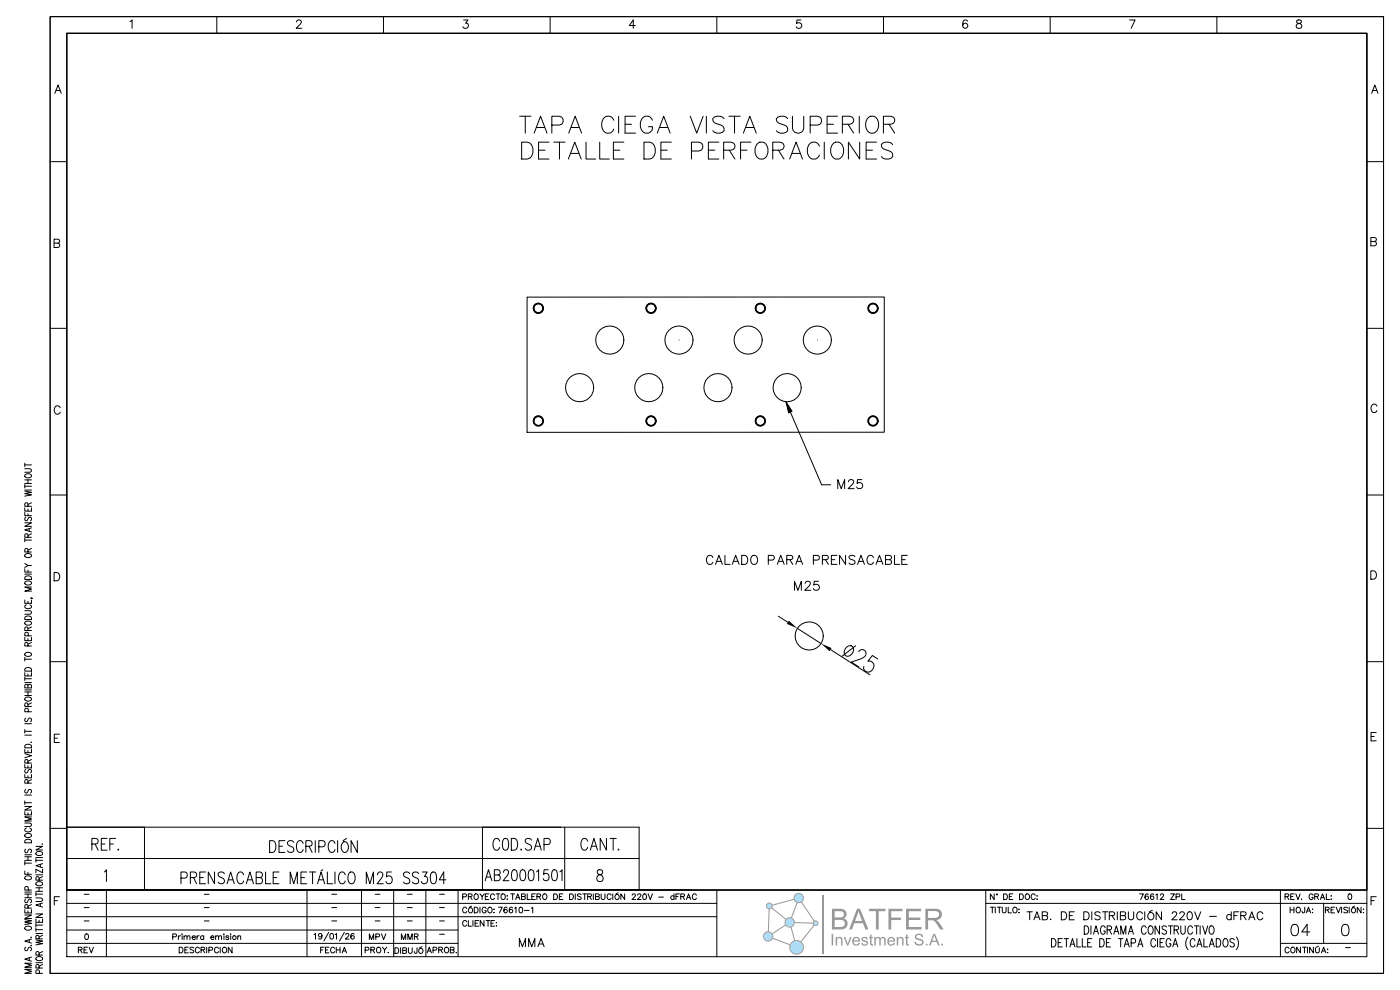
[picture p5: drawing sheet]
<svg xmlns="http://www.w3.org/2000/svg" width="420mm" height="297mm" viewBox="0 0 420 297" stroke-linecap="round" stroke-linejoin="round" font-family="sans-serif">
<!-- layer: _TEXTO -->
<g fill="none" stroke="#000" stroke-width=".3">
<path d="M155.9 34.9h3.3M157.5 34.9v5M160.2 39.9l1.9-5 2 5M160.9 38.2h2.4M165.5 37.5h2.2a1.33 1.33 0 0 0 1.2-1.3 1.33 1.33 0 0 0-1.2-1.3h-2.2v5M170.6 39.9l1.9-5 1.9 5M171.3 38.2h2.4M184.1 36.1a1.86 1.86 0 0 0-2.1-1.2 1.86 1.86 0 0 0-1.5 1.9 2.33 2.33 0 0 0 2.4 3.1l.5-.2 .7-1M185.5 34.9v5M187.5 37.3h1.9M190.6 34.9h-3.1v5h3.1M195.7 36.1a1.86 1.86 0 0 0-2.1-1.2 1.86 1.86 0 0 0-1.5 1.9 2.33 2.33 0 0 0 2.4 3.1 1.71 1.71 0 0 0 1.2-1.9h-1.2"/>
<path d="M197.1 39.9l2-5 1.9 5M197.9 38.2h2.4M207 34.9l2 5 1.9-5M211.9 34.9v5M217.2 35.6a2.23 2.23 0 0 0-3.4 0 1.29 1.29 0 0 0 1 1.4l1.4 .5a1.23 1.23 0 0 1 .9 1 1.23 1.23 0 0 1-.4 1.2 2.33 2.33 0 0 1-2.9-.5M218.6 34.9h3.4M220.3 34.9v5M223 39.9l1.9-5 1.9 5M223.7 38.2h2.4M236.2 35.6a2.23 2.23 0 0 0-3.3 0 1.29 1.29 0 0 0 .9 1.4l1.5 .5a1.23 1.23 0 0 1 .9 1 1.23 1.23 0 0 1-.4 1.2 2.33 2.33 0 0 1-2.9-.5M237.7 34.9v3.6a1.71 1.71 0 0 0 1.7 1.4 1.71 1.71 0 0 0 1.7-1.4v-3.6M243 37.5h2.2a1.33 1.33 0 0 0 1.2-1.3 1.33 1.33 0 0 0-1.2-1.3h-2.2v5"/>
<path d="M248.1 37.3h1.9M251.2 34.9h-3.1v5h3.1M252.7 37.3h2.1l.8-.3a1.17 1.17 0 0 0 0-1.9l-.8-.2h-2.1v5M254.3 37.3l1.7 2.6M257.7 34.9v5M260.1 35.6a1.87 1.87 0 0 1 2.2-.7 1.87 1.87 0 0 1 1.2 1.9 2.33 2.33 0 0 1-2.4 3.1 2.93 2.93 0 0 1-1-4.3zM265 37.3h2.1l.8-.3a1.17 1.17 0 0 0 0-1.9l-.8-.2h-2.1v5M266.7 37.3l1.6 2.6M156.5 42.6h1.6a2.71 2.71 0 0 1 1.8 2.6 2.71 2.71 0 0 1-1.8 2.5h-1.6zM161.5 45h2M164.7 42.6h-3.2v5.1h3.2M166.1 42.6h3.4"/>
<path d="M167.8 42.6v5.1M170.5 47.7l1.9-5.1 1.9 5.1M171.2 46h2.4M175.8 42.6v5.1h2.9M179.9 42.6v5.1h2.9M184 45h1.9M187.1 42.6h-3.1v5.1h3.1M193.2 42.6h1.6a2.71 2.71 0 0 1 1.8 2.6 2.71 2.71 0 0 1-1.8 2.5h-1.6zM198.2 45h2M201.4 42.6h-3.2v5.1h3.2M207.4 45.3h2.2a1.33 1.33 0 0 0 1.2-1.3 1.33 1.33 0 0 0-1.2-1.4h-2.2v5.1M212.5 45h1.9"/>
<path d="M215.6 42.6h-3.1v5.1h3.1M217 45h2.2l.7-.2a1.17 1.17 0 0 0 0-1.9l-.7-.3h-2.2v5.1M218.7 45l1.7 2.7M222.1 45h1.9M225.3 42.6h-3.2v5.1M227.4 42.9a1.93 1.93 0 0 1 2.9 1.7 2.33 2.33 0 0 1-2.4 3.1 2.95 2.95 0 0 1-.5-4.8zM231.8 45h2.1l.8-.2a1.17 1.17 0 0 0 0-1.9l-.8-.3h-2.1v5.1M233.5 45l1.7 2.7M236.8 47.7l2-5.1 1.9 5.1M237.6 46h2.4M245.8 43.8a1.86 1.86 0 0 0-2.2-1.2 1.86 1.86 0 0 0-1.4 2 2.33 2.33 0 0 0 2.4 3.1l.9-.7 .3-.5M247.2 42.6v5.1"/>
<path d="M250.1 42.9a1.93 1.93 0 0 1 2.9 1.7 2.33 2.33 0 0 1-2.4 3.1 2.95 2.95 0 0 1-.5-4.8zM257.8 42.6v5.1l-3.3-5.1v5.1M259.8 45h1.9M262.9 42.6h-3.1v5.1h3.1M267.7 43.4a2.23 2.23 0 0 0-3.3 0 1.29 1.29 0 0 0 .9 1.4l1.5 .5a1.23 1.23 0 0 1 .9 .9 1.23 1.23 0 0 1-.4 1.3 2.33 2.33 0 0 1-2.9-.5M251.3 146.6v-2.7l1 2.7 1-2.7v2.7M254.5 144.5l.5-.6 .9 .2a.84 .84 0 0 1-.2 1.2l-1.3 1.3h1.8M258.5 143.9h-1.3l-.1 1.1a.96 .96 0 0 1 1.4 0 .96 .96 0 0 1-.2 1.4 .96 .96 0 0 1-1.4-.4M213.8 167.2a.99 .99 0 0 0-1.1-.6 .99 .99 0 0 0-.8 1v.6a.99 .99 0 0 0 .8 1.1 .99 .99 0 0 0 1.1-.7M214.6 169.3l1-2.7 1.1 2.7M215 168.4h1.3M217.4 166.6v2.7h1.6"/>
<path d="M219.6 169.3l1.1-2.7 1 2.7M220 168.4h1.3M222.5 166.6h.9a1.44 1.44 0 0 1 .9 1.3 1.44 1.44 0 0 1-.9 1.4h-.9zM225.7 166.7a1.29 1.29 0 0 1 1.5 .6 1.29 1.29 0 0 1-.2 1.6 1 1 0 0 1-1.2 .3 1 1 0 0 1-.6-1l.1-1zM230.4 168h1.2a.71 .71 0 0 0 .7-.7 .71 .71 0 0 0-.7-.7h-1.2v2.7M233.1 169.3l1.1-2.7 1 2.7M233.5 168.4h1.3M236 167.9l1.5-.2 .3-.4-.2-.5-.5-.2h-1.1v2.7M236.9 167.9l.9 1.4M238.3 177v-2.7l1 2.7 1-2.7v2.7M238.7 169.3l1-2.7 1 2.7M239.1 168.4h1.2"/>
<path d="M241.5 175l.5-.7 .9 .3a.84 .84 0 0 1-.2 1.2l-1.3 1.2h1.8M244 168h1.1a.71 .71 0 0 0 .7-.7 .71 .71 0 0 0-.7-.7h-1.1v2.7M245.5 174.3h-1.3l-.1 1.2a.96 .96 0 0 1 1.4 0 .96 .96 0 0 1-.2 1.4 .96 .96 0 0 1-1.3-.4M246.7 167.9l1.5-.2 .3-.4-.2-.5-.5-.2h-1.1v2.7M247.6 167.9l.9 1.4M249.4 167.9h1M251 166.6h-1.6v2.7h1.6M253.6 166.6v2.7l-1.8-2.7v2.7M256.4 167a1.02 1.02 0 0 0-.9-.5 1.02 1.02 0 0 0-.9 .7l.3 .4 1.3 .5 .2 .8a1.19 1.19 0 0 1-1.8 0M257.2 169.3l1-2.7 1.1 2.7M257.6 168.4h1.3M262 167.2a.99 .99 0 0 0-1.2-.6 .99 .99 0 0 0-.8 1v.6a.99 .99 0 0 0 .8 1.1 .99 .99 0 0 0 1.2-.7"/>
<path d="M262.7 169.3l1.1-2.7 1 2.7M263.1 168.4h1.3M265.6 167.9h1.1a.71 .71 0 0 1 .7 .7 .71 .71 0 0 1-.7 .7h-1.1v-2.7h1.1l.6 .2 .1 .5-.7 .6M268.3 166.6v2.7h1.5M270.5 167.9h1M272.1 166.6h-1.6v2.7h1.6"/>
</g>
<!-- layer: 0 -->
<g fill="none" stroke="#000" stroke-width=".3">
<path d="M158.1 89.1h107.1v40.5l-107.1 .1zM235.7 120.5l1.9 2.9-1.1 .4zM237.1 123.6l9.3 21.8h2.7M253.7 194.4a1.38 1.38 0 0 1 2.1-.4 1.95 1.95 0 0 1-1.9 2.8 1.47 1.47 0 0 1-.2-2.4zM256.6 193.7l-4 3.1M257.6 195.4a1.24 1.24 0 0 1 1.3-.6l.6 .5a1.58 1.58 0 0 1-1.2 2.3l-3 1 2.3 1.4M263.3 197.6l-1.7-1-1.3 1.7a1.48 1.48 0 0 1 1.7 .8 1.48 1.48 0 0 1-.4 1.8 1.38 1.38 0 0 1-1.7 .6 1.38 1.38 0 0 1-.8-1.6"/>
<circle cx="161.5" cy="92.4" r="1.35"/>
<circle cx="161.5" cy="92.5" r="1.52"/>
<circle cx="161.5" cy="92.4" r="1.52"/>
<circle cx="195.3" cy="92.4" r="1.35"/>
<circle cx="195.3" cy="92.5" r="1.52"/>
<circle cx="195.3" cy="92.4" r="1.52"/>
<circle cx="228" cy="92.5" r="1.35"/>
<circle cx="228" cy="92.5" r="1.52"/>
<circle cx="261.8" cy="92.5" r="1.35"/>
<circle cx="261.8" cy="92.5" r="1.52"/>
<circle cx="161.5" cy="126.3" r="1.35"/>
<circle cx="161.5" cy="126.3" r="1.52"/>
<circle cx="161.5" cy="126.2" r="1.52"/>
<circle cx="195.3" cy="126.3" r="1.35"/>
<circle cx="195.3" cy="126.3" r="1.52"/>
<circle cx="195.3" cy="126.2" r="1.52"/>
<circle cx="228" cy="126.3" r="1.35"/>
<circle cx="228" cy="126.3" r="1.52"/>
<circle cx="261.8" cy="126.3" r="1.35"/>
<circle cx="261.8" cy="126.3" r="1.52"/>
<circle cx="242.7" cy="190.7" r="4.2"/>
</g>
<path d="M235.7 120.5l1.9 2.9-1.1 .4z" fill="#000"/>
<path d="M233.5 184.8l2.8 1.8M239.1 188.5l7.2 4.5M249.1 194.8l11.8 7.6" fill="none" stroke="#050505" stroke-width=".3"/>
<g fill="#050505">
<path d="M236.6 186.2l2.5 2.3-3.1-1.4z"/>
<path d="M246.3 193l3.1 1.4-.6 .9z"/>
</g>
<g fill="none" stroke="#000" stroke-width=".3">
<path d="M15 5h400v286.9h-400zM20 10h390v276.9h-390zM39 6.5l.6-.5v2.5M65 5v5M88.9 6.6l.5-.6 .9 .2a.78 .78 0 0 1-.3 1.1l-1.2 1.2h1.7M115 5v5M139.1 6h1.3l-.7 .9a.83 .83 0 0 1 .6 1.4 .83 .83 0 0 1-1.5-.3M165 5v5M190.5 7.7h-1.7l1.1-1.7v2.5M215 5v5M240.2 6h-1.2l-.1 1.1a.88 .88 0 0 1 1.4-.1 .88 .88 0 0 1-.2 1.4 .88 .88 0 0 1-1.3-.4M265 5v5"/>
<path d="M290.2 6.3a.74 .74 0 0 0-1.1-.2 1.43 1.43 0 0 0 .5 2.4 .78 .78 0 0 0 .7-.8 .78 .78 0 0 0-.8-.8 .78 .78 0 0 0-.8 .8M315 5v5M338.8 6h1.7l-1.2 2.5M365 5v5M389 6.1a.51 .51 0 0 0 .3 .8 .9 .9 0 0 1 1 .4 .9 .9 0 0 1-.1 1.1l-.8 .1a.72 .72 0 0 1-.7-.8 .72 .72 0 0 1 .8-.6l.5-.2a.51 .51 0 0 0 .2-.8zM16.5 28l.9-2.5 1 2.5M16.8 27.2h1.2M411.4 28l.9-2.5 1 2.5M411.8 27.2h1.1M15 48.5h5M410 48.5h5M16.2 72.9h1.1a.66 .66 0 0 1 .6 .7 .66 .66 0 0 1-.6 .6h-1.1v-2.5h1.1l.5 .3v.7l-.5 .2"/>
<path d="M411.2 72.4h1a.66 .66 0 0 1 .6 .7 .66 .66 0 0 1-.6 .6h-1v-2.5h1l.5 .3 .1 .4-.6 .5M15 98.5h5M410 98.5h5M203.7 102h.1M245.2 102h.1M18.1 122.3a.92 .92 0 0 0-1.1-.6 .92 .92 0 0 0-.7 1v.6a.92 .92 0 0 0 .7 .9 .92 .92 0 0 0 1.1-.6M413 121.8a.92 .92 0 0 0-1-.6 .92 .92 0 0 0-.8 1v.6a.92 .92 0 0 0 .8 .9 .92 .92 0 0 0 1-.6M15 148.5h5M410 148.5h5M16.2 171.7h.9a1.33 1.33 0 0 1 .8 1.3 1.33 1.33 0 0 1-.8 1.2h-.9zM411.2 171.2h.8a1.33 1.33 0 0 1 .9 1.3 1.33 1.33 0 0 1-.9 1.2h-.8zM15 198.5h5"/>
<path d="M410 198.5h5M412.8 219.7h-1.6v2.5h1.6M16.3 221.4h.9M17.8 220.2h-1.5v2.5h1.5M411.2 220.9h1M15 248.5h5M410 248.5h5M16.3 270.1h.9M17.8 268.9h-1.5v2.5M20 266.9h187.5M20 278.9h117.4M20 274.9h195"/>
<path d="M20 270.9h195M20 266.9h390M31.9 266.9v20M92.1 266.9v20M108.4 266.9v20M118.1 266.9v20M127.7 266.9v20M137.4 266.9v20M215 266.9v20M295.7 270.9h114.3M295.7 266.9v20M384 266.9v20"/>
<path d="M397 270.9v12M411.2 270.1h1M412.8 268.9h-1.6v2.5M20 282.9h117.4M384 282.9h26"/>
<circle cx="173.8" cy="116.3" r="4.2"/>
<circle cx="182.9" cy="102" r="4.2"/>
<circle cx="194.6" cy="116.3" r="4.2"/>
<circle cx="203.6" cy="102" r="4.2"/>
<circle cx="215.3" cy="116.3" r="4.2"/>
<circle cx="224.4" cy="102" r="4.2"/>
<circle cx="236.1" cy="116.3" r="4.2"/>
<circle cx="245.1" cy="102" r="4.2"/>
</g>
<!-- layer: _TEXTO -->
<g fill="none" stroke="#000" stroke-width=".3">
<path d="M20 248.1h171.7v18.8h-171.7M20 257.5h171.7M27.6 253.1h1.2a.86 .86 0 0 0 .7-.8 .86 .86 0 0 0-.7-.8h-1.2v3.5M28.5 253.1l.9 1.9M30.4 253.1h1.1M32.1 251.5h-1.7v3.5h1.7M32.9 253.1h1.1M34.7 251.5h-1.8v3.5M35.5 254.7v.3l.1-.2M43.3 248.1v18.8M80.9 252.1h.9a2.07 2.07 0 0 1 0 3.6h-.9zM83.7 253.8h1.1"/>
<path d="M85.4 252.1h-1.7v3.6h1.7M88.1 252.6a.94 .94 0 0 0-1.2-.5 .94 .94 0 0 0-.5 1.2l1.2 .7a.88 .88 0 0 1 .5 .9 .88 .88 0 0 1-.7 .8l-.9-.2-.3-.3M90.9 253a.94 .94 0 0 0-.9-.9 .94 .94 0 0 0-.9 .9 2.22 2.22 0 0 0 .6 2.7 1 1 0 0 0 1.2-.9M91.7 253.8h1.2a.86 .86 0 0 0 .7-.8 .86 .86 0 0 0-.7-.9h-1.2v3.6M92.7 253.8l.9 1.9M94.6 252.1v3.6M95.6 254h1.2a.96 .96 0 0 0 .7-.9 .96 .96 0 0 0-.7-1h-1.2v3.6M100.5 253a.94 .94 0 0 0-1-.9 .94 .94 0 0 0-.9 .9 2.22 2.22 0 0 0 .7 2.7 1 1 0 0 0 1.2-.9M101.3 252.1v3.6M102.9 252.6l.8-.1a1.92 1.92 0 0 1 0 3.2h-.6a1.96 1.96 0 0 1-.2-3.1zM104 251.5l-1.1 .6M107.2 252.1v3.6l-1.9-3.6v3.6"/>
<path d="M144.7 248.1v18.8M149.9 252.3a.94 .94 0 0 0-1-.9 .94 .94 0 0 0-.9 .9 2.22 2.22 0 0 0 .7 2.7 1 1 0 0 0 1.2-.8M151.1 251.6l.7-.1a1.71 1.71 0 0 1 .8 2l-.4 1.3-.7 .2a1.71 1.71 0 0 1-.8-2zM153.4 251.5h.9a2.07 2.07 0 0 1 0 3.5h-.9zM156.3 254.7v.3l.2-.2M159.4 252a.94 .94 0 0 0-1.2-.5 .94 .94 0 0 0-.5 1.1l1.2 .7a.88 .88 0 0 1 .5 .9 .88 .88 0 0 1-.7 .8l-.9-.2-.3-.3M160.2 255l1.1-3.5 1.1 3.5M160.6 253.8h1.4M163.2 253.3h1.2a.96 .96 0 0 0 .7-.9 .96 .96 0 0 0-.7-.9h-1.2v3.5M169.4 248.1v18.8M176.3 252.3a.94 .94 0 0 0-1-.9 .94 .94 0 0 0-.9 .9 2.22 2.22 0 0 0 .6 2.7 1 1 0 0 0 1.3-.8M177.1 255l1-3.5 1.1 3.5"/>
<path d="M177.5 253.8h1.3M181.9 251.5v3.5l-1.9-3.5v3.5M183 251.5h1.8M183.9 251.5v3.5M185.5 254.7v.3l.2-.2M31.3 261.5l.6-.6v3.5M54.3 263.4h1.2a.96 .96 0 0 0 .7-.9 .96 .96 0 0 0-.7-1h-1.2v3.6M57.1 263.2h1.2a.86 .86 0 0 0 .7-.8 .86 .86 0 0 0-.7-.9h-1.2v3.6M58 263.2l1 1.9M59.9 263.2h1.1M61.7 261.5h-1.8v3.6h1.8M64.3 261.5v3.6l-1.8-3.6v3.6"/>
<path d="M67.3 262a.94 .94 0 0 0-1.2-.5 .94 .94 0 0 0-.5 1.2l1.2 .7a.88 .88 0 0 1 .5 .9 .88 .88 0 0 1-.7 .8l-.9-.2-.3-.3M68.1 265.1l1.1-3.6 1.1 3.6M68.5 263.9h1.4M73.1 262.4a.94 .94 0 0 0-1-.9 .94 .94 0 0 0-.9 .9 2.22 2.22 0 0 0 .7 2.7 1 1 0 0 0 1.2-.9M73.9 265.1l1.1-3.6 1 3.6M74.3 263.9h1.3M76.8 263.2h1.2a.96 .96 0 0 1 .7 .9 .96 .96 0 0 1-.7 1h-1.2v-3.6h1.2a.86 .86 0 0 1 .7 .9 .86 .86 0 0 1-.7 .8M79.7 261.5v3.6h1.6M81.9 263.2h1.1M83.7 261.5h-1.8v3.6h1.8M87 265.1v-3.6l1.1 3.6 1.1-3.6v3.6M90.3 263.2h1"/>
<path d="M92 261.5h-1.7v3.6h1.7M92.8 261.5h1.9M93.8 261.5v3.6M95.2 265.1l1.1-3.6 1.1 3.6M95.6 263.9h1.4M96.8 260.9l-.5 .3M98.2 261.5v3.6h1.6M100.5 261.5v3.6M103.6 262.4a.94 .94 0 0 0-1-.9 .94 .94 0 0 0-.9 .9 2.22 2.22 0 0 0 .6 2.7 1 1 0 0 0 1.3-.9M104.9 261.7l.3-.2a1.55 1.55 0 0 1 1.3 2.2l-.1 .5a.94 .94 0 0 1-1 .9 .94 .94 0 0 1-.9-.9 2.53 2.53 0 0 1 .4-2.5zM109.9 265.1v-3.6l1 3.6 1.1-3.6v3.6M113.2 262.4l.2-.5 .4-.4h.5l.4 .4a1.28 1.28 0 0 1-.3 1.5l-1.3 1.7h1.9"/>
<path d="M117.4 261.5h-1.4l-.1 1.5a1.08 1.08 0 0 1 1.5 .2 1.08 1.08 0 0 1 0 1.4 1.08 1.08 0 0 1-1.5 .1l-.1-.3M122.9 262a.94 .94 0 0 0-1.2-.5 .94 .94 0 0 0-.6 1.2l1.2 .7a.88 .88 0 0 1 .6 .9 .88 .88 0 0 1-.7 .8l-.9-.2-.3-.3M125.6 262a.94 .94 0 0 0-1.2-.5 .94 .94 0 0 0-.6 1.2l1.2 .7a.88 .88 0 0 1 .6 .9 .88 .88 0 0 1-.7 .8h-.5l-.7-.5M126.6 261.5h1.5l-.8 1.4a1.04 1.04 0 0 1 .9 1.6 1.04 1.04 0 0 1-1.8-.1M129.5 261.7l.6-.2a1.71 1.71 0 0 1 .8 2.1l-.4 1.3-.6 .2a1.71 1.71 0 0 1-.8-2.1zM133.8 263.9h-2.1l1.4-2.4v3.6M145.5 264.2l1-3.3 1 3.3M145.9 263.1h1.2M148.3 262.4h1.1a.89 .89 0 0 1 .7 .9 .89 .89 0 0 1-.7 .9h-1.1v-3.3h1.1a.8 .8 0 0 1 .6 .7 .8 .8 0 0 1-.6 .8M151 261.6l.5-.7h.5l.4 .3a1.19 1.19 0 0 1-.2 1.4l-1.3 1.6h1.8M153.8 261l.6-.1a1.93 1.93 0 0 1 .6 2.6l-.2 .5-.6 .2a1.93 1.93 0 0 1-.7-2.7zM156.3 261l.6-.1a1.93 1.93 0 0 1 .6 2.6l-.2 .5-.6 .2a1.93 1.93 0 0 1-.7-2.7z"/>
<path d="M158.8 261l.6-.1a1.93 1.93 0 0 1 .6 2.6l-.2 .5-.6 .2a1.93 1.93 0 0 1-.7-2.7zM160.9 261.5l.7-.6v3.3M164.4 260.9h-1.2l-.1 1.4a1.01 1.01 0 0 1 1.3 .1 1.01 1.01 0 0 1 0 1.3 1.01 1.01 0 0 1-1.3 .1l-.2-.3M165.8 261l.6-.1a1.93 1.93 0 0 1 .7 2.6l-.3 .5-.6 .2a1.93 1.93 0 0 1-.6-2.7zM167.9 261.5l.7-.6v3.3M179.3 261a.79 .79 0 0 0 .2 1.2 1.11 1.11 0 0 1 1.4 1 1.11 1.11 0 0 1-1.2 1.2 1.15 1.15 0 0 1-.6-1.4 1.15 1.15 0 0 1 1.3-.8 .71 .71 0 0 0 .4-.7 .71 .71 0 0 0-.6-.6z"/>
</g>
<!-- layer: 05 -->
<path d="M20 10h390v256.9h-390z" fill="none" stroke="#050505" stroke-width=".3"/>
<!-- layer: 0 -->
<path d="M20 10h390v256.9h-390z" fill="none" stroke="#050505" stroke-width=".3"/>
<!-- layer: Texto Rotulo -->
<g fill="none" stroke="#000" stroke-width=".3">
<path d="M7.4 138.9v1.1M7.4 139.4h2M7.4 156.8h2l-2 1.1h2M7.4 153.7v1h2M7.4 152.3v1h2v-1M7.4 147.3l2 .4-2 .3 2 .4-2 .4M7.4 140.6h1.5l.5 .4-.3 .6h-1.7M7.4 145.3v1.1M7.4 147h2M7.4 145.8h2M7.4 145h2M7.4 143.9h2"/>
<path d="M7.5 142.4a1.13 1.13 0 0 1 1.9 .5 1.11 1.11 0 0 1-1.1 .5 1.11 1.11 0 0 1-.9-.8zM7.7 155.1l-.3 .4 .3 .7 .5-.2 .7-.9h.2l.3 .4-.3 .7M8.4 151.9l-.1-1-.3-.1-.5 .1-.1 1h2M8.4 143.9v1.1M8.4 152.7v.6M8.4 154.1v.6M8.8 158.6v.7M9.4 158.3l-2 .6 2 .6M9.4 150.8l-1 .5M7.4 180v1h2v-1M7.4 170.6v1h2M7.4 169l1 .6-1 .6"/>
<path d="M7.4 161.5v1M7.4 172.2h2M7.4 162h2M7.5 174.6a1.13 1.13 0 0 1 1.9 .4 1.11 1.11 0 0 1-1.1 .5 1.11 1.11 0 0 1-.9-.8zM7.5 173a1.1 1.1 0 0 1 1.2-.2 1.1 1.1 0 0 1 .7 1h-2zM7.5 166.3a1.13 1.13 0 0 1 1.9 .5 1.11 1.11 0 0 1-1.1 .5 1.11 1.11 0 0 1-.9-.8zM8.4 165.6l-.1-.9-.3-.2-.5 .2-.1 .9h2M8.4 161.1l-.1-.9-.3-.1-.5 .1-.1 .9h2M8.4 171v.6M8.4 169.6h1M9.3 179.4l.5 .1M9.4 176.1h-2l2 .6-2 .6h2"/>
<path d="M9.4 164.5l-1 .5M9.4 160.1l-1 .5M7.4 191.2v1h2v-1M7.4 183.2h1.5l.5 .4-.3 .6h-1.7M7.4 197.2v1M7.4 197.7h2M7.5 196a1.13 1.13 0 0 1 1.9 .4 1.11 1.11 0 0 1-1.1 .5 1.11 1.11 0 0 1-.9-.8zM7.5 186.6a1.13 1.13 0 0 1 1.9 .4 1.11 1.11 0 0 1-1.1 .5 1.11 1.11 0 0 1-.9-.8zM7.5 185.1a1.1 1.1 0 0 1 1.2-.3 1.1 1.1 0 0 1 .7 1h-2zM7.9 181.4a.59 .59 0 0 0-.5 .7 .59 .59 0 0 0 .8 .5h.5a.59 .59 0 0 0 .7-.5 .59 .59 0 0 0-.4-.7M8.4 193.8l-.1-1-.3-.1-.5 .1-.1 1h2M8.4 189.1l-.1-.9-.3-.2-.5 .2-.1 .9h2"/>
<path d="M8.4 180.3v.7M8.4 191.5v.7M8.5 190.7l-.1-.9-.3-.2-.6 .2-.1 .9h2M9.4 192.7l-1 .5M9.4 188l-1 .6M7.4 201.8v.9h2v-.9M7.4 203v1.1M7.4 218.8v1.1M7.4 219.3h2M7.4 217.1h2M7.4 208.6h2M7.4 207.5h2"/>
<path d="M7.4 206.9h2M7.4 204.7h2M7.4 203.6h2M7.5 209.4a1.13 1.13 0 0 1 1.9 .4 1.11 1.11 0 0 1-1.1 .5 1.11 1.11 0 0 1-.9-.8zM7.5 200.5a1.1 1.1 0 0 1 1.2-.2 1.1 1.1 0 0 1 .7 1h-2zM7.7 215.4l-.3 .4 .3 .7 .5-.2 .7-.9h.2l.3 .4-.3 .7M8.4 211.9l-.1-.9-.3-.2-.5 .2-.1 .9h2M8.4 205.6l-.2-.3h-.6l-.2 1h2v-.7l-.3-.3-.6 .1-.1 .9M8.4 202.1v.6M8.4 207.5v1.1M8.5 213.5l-.1-.9-.3-.2-.6 .2-.1 .9h2M9.4 210.8l-1 .5"/>
<path d="M7.4 232.3v1h2v-1M7.4 229.3v1h2v-1M7.4 226.1l2 .6-2 .6M7.4 224.8v.9h2v-.9M7.4 238.5h2M7.4 220.5h2M7.5 223.5a1.1 1.1 0 0 1 1.2-.2 1.1 1.1 0 0 1 .7 1h-2zM7.7 236.8l-.3 .4 .3 .7 .5-.2 .7-.9h.2l.3 .4-.3 .7M7.7 230.8l-.3 .4 .3 .6 .5-.1 .7-.9h.2l.3 .4-.3 .6M8.4 234.9l-.1-.9-.3-.2-.5 .2-.1 .9h2M8.4 228.9l-.1-.9-.3-.2-.5 .2-.1 .9h2M8.4 225.1v.6"/>
<path d="M8.4 229.7v.6M8.4 232.7v.6M9.3 222.5l-.1 .1M9.4 233.8l-1 .6M9.4 227.8l-1 .5M7.4 246.8h1.5l.5 .5-.3 .5-1.7 .1M7.4 243.4v1h2v-1M7.4 241.9h2l-2 1.1h2M7.4 258.9h2M7.4 240.2v1.1M7.4 258.4v1M7.4 258h2"/>
<path d="M7.4 257h2M7.4 256.4h2M7.4 240.8h2M7.5 252a1.1 1.1 0 0 1 1.2-.2 1.1 1.1 0 0 1 .7 1h-2zM7.5 250.3a1.13 1.13 0 0 1 1.9 .4 1.11 1.11 0 0 1-1.1 .5 1.11 1.11 0 0 1-.9-.8zM7.7 254.7l-.3 .4 .3 .7 .5-.2 .7-.9h.2l.3 .4-.3 .7M7.9 248.4a.59 .59 0 0 0-.5 .7 .59 .59 0 0 0 .8 .4h.5a.59 .59 0 0 0 .7-.4 .59 .59 0 0 0-.4-.7M8.4 243.8v.6M8.4 257v1M9.4 245h-2l2 .6-2 .6h2M10.8 253.9h2l-2 1h2M10.8 258h2"/>
<path d="M10.8 257.5v1.1M10.8 257.2h2M10.9 255.7a1.13 1.13 0 0 1 1.9 .4 1.11 1.11 0 0 1-1.1 .5 1.11 1.11 0 0 1-.9-.8zM12.1 259.3v.7M12.7 253.1l-.1 .1M12.8 259l-2 .6 2 .7M7.4 275.8l2 .4-2 .4 2 .3-2 .4M7.4 274.4h2l-2 1.1h2M7.4 272.8v1h2v-1M7.4 261.2v1h2M7.4 269.2h2M7.4 268.2h2"/>
<path d="M7.4 267.6h2M7.5 278.1a1.13 1.13 0 0 1 1.9 .4 1.11 1.11 0 0 1-1.1 .5 1.11 1.11 0 0 1-.9-.8zM7.5 263a1.13 1.13 0 0 1 1.9 .5 1.11 1.11 0 0 1-1.1 .4 1.11 1.11 0 0 1-.9-.7zM7.7 269.7l-.3 .4 .3 .7 .5-.2 .7-.9h.2l.3 .4-.3 .7M8.4 272.4l-.1-.9-.3-.2-.5 .2-.1 .9h2M8.4 261.6v.6M8.4 268.2v1M8.4 273.2v.6M8.5 267l-.1-1-.3-.1-.6 .1-.1 1h2M9.4 271.3l-1 .5M10.8 275.6v1h2v-1M10.8 274.1h2l-2 1.1h2"/>
<path d="M10.8 269.3h1.4l.6 .5-.3 .5-1.7 .1M10.8 268.2h2M10.8 280h2M10.8 278.8h2M10.8 267.6v1.1M10.8 276.9v1.1M10.8 278.3v1.1M10.8 277.5h2M10.8 267.3h2M10.8 266.3h2M10.8 262.4h2M10.9 264.8a1.13 1.13 0 0 1 1.9 .4 1.11 1.11 0 0 1-1.1 .5 1.11 1.11 0 0 1-.9-.8z"/>
<path d="M11.7 264l-.1-.9-.3-.2-.4 .2-.1 .9h2M11.7 266.3v1M11.7 276v.6M12.1 271.1v.7M12.8 270.8l-2 .7 2 .6M12.8 260.7v1.1l-2-1.1v1.1M12.8 262.9l-1.1 .6M138.8 269l.9-.1 .1-.6-1-.2v1.7M140 272.5a.62 .62 0 0 0-.7-.4 .62 .62 0 0 0-.5 .6v.5a.62 .62 0 0 0 .5 .6 .62 .62 0 0 0 .7-.4M140 276.5a.62 .62 0 0 0-.7-.4 .62 .62 0 0 0-.5 .6v.5a.62 .62 0 0 0 .5 .6 .62 .62 0 0 0 .7-.4M140.5 268.9l.9-.1 .1-.5-1-.2v1.7M140.5 276.1v1.7h.9"/>
<path d="M141 268.9l.6 .9M141.4 271.8l-.6 .3M141.8 276.1v1.7M142.3 272.1h.5a.91 .91 0 0 1 .6 .8 .91 .91 0 0 1-.6 .9h-.5zM142.3 268.3l.2-.1a.8 .8 0 0 1 1 .7 .8 .8 0 0 1-1 .8l-.3-.5zM142.5 276.9h.6M143.5 276.1h-1v1.7h1M144 268.1l.6 .8 .6-.8M144 272.1v1.7M144.6 268.9v.9M145.2 276.1v1.7l-1.2-1.7v1.7M145.6 268.9h.6"/>
<path d="M145.8 272.5a.62 .62 0 0 0-.7-.4 .62 .62 0 0 0-.5 .6v.5a.61 .61 0 0 0 .6 .6 .61 .61 0 0 0 .6-.6h-.4M145.8 276.1h1.1M146.4 276.1v1.7M146.5 272.3l.1-.1a.8 .8 0 0 1 1 .7 .8 .8 0 0 1-1 .8l-.3-.5zM146.6 268.1h-1v1.7h1M147.3 276.9h.6M148.1 273.7h.1zM148.2 272.7v.1zM148.3 268.5a.62 .62 0 0 0-.7-.4 .62 .62 0 0 0-.5 .6v.5a.62 .62 0 0 0 .5 .6 .62 .62 0 0 0 .7-.4M148.3 276.1h-1v1.7h1M148.8 276.7h.2zM148.8 277.7h.2z"/>
<path d="M148.8 268.1h1.1M149.4 268.1v1.7M150.6 268.2a.8 .8 0 0 1 1 .7 .8 .8 0 0 1-1 .8l-.3-.5zM152 268.7h.2zM152 269.7h.2zM297.1 272.1h1.1M297.6 272.1v1.7M298.2 268.1v1.7l-1.1-1.7v1.7M298.5 272.1v1.7M299.2 272.1h1.1M299.7 272.1v1.7M300.6 272.1v1.2l.5 .5 .6-.2v-1.5"/>
<path d="M301 268.1h.6a.91 .91 0 0 1 .6 .8 .91 .91 0 0 1-.6 .9h-.6zM302.4 272.1v1.7h1M302.7 268.9h.7M303.8 268.1h-1.1v1.7h1.1M303.9 272.3l.2-.1a.8 .8 0 0 1 1 .7 .8 .8 0 0 1-1 .8l-.3-.5zM305.5 273.7h.2zM305.6 272.7v.1zM305.8 268.1h.6a.91 .91 0 0 1 .5 .8 .91 .91 0 0 1-.5 .9h-.6zM307.7 268.3l.1-.1a.8 .8 0 0 1 1 .7 .8 .8 0 0 1-1 .8l-.3-.5zM310.5 268.5a.62 .62 0 0 0-.7-.4 .62 .62 0 0 0-.5 .6v.5a.62 .62 0 0 0 .5 .6 .62 .62 0 0 0 .7-.4M311 268.7h.1zM311 269.7h.1z"/>
<path d="M385.4 268.9l1-.1 .1-.5-1.1-.2v1.7M386 268.9l.6 .9M387 272.1v1.7M387 272.9h1.1M387.1 268.9h.7M388.1 272.1v1.7M388.2 268.1h-1.1v1.7h1.1M388.7 268.1l.6 1.7 .7-1.7M388.9 272.3l.2-.1a.8 .8 0 0 1 1 .7 .8 .8 0 0 1-1 .8l-.4-.5zM390.4 269.6v.1M391.3 272.1l-.1 1.5-.5 .1-.2-.5M391.8 273.8l.7-1.7 .6 1.7"/>
<path d="M392.1 273.2h.8M393.6 273.7h.2zM393.7 272.7v.1zM393.8 268.5a.62 .62 0 0 0-.7-.4 .62 .62 0 0 0-.5 .6v.5a.61 .61 0 0 0 .6 .6 .61 .61 0 0 0 .6-.6h-.4M394.3 268.9l1-.1 .1-.5-1.1-.2v1.7M394.9 268.9l.6 .9M396 269.8l.7-1.7 .6 1.7M396.3 269.2h.8M397.5 272.9l1-.1 .1-.5-1.1-.2v1.7M397.8 268.1v1.7h1M398.1 272.9l.6 .9M399.2 268.7h.1z"/>
<path d="M399.2 272.9h.7M399.3 269.6v.2zM400.3 272.1h-1.1v1.7h1.1M400.8 272.1l.6 1.7 .7-1.7M402.4 272.1v1.7M404.2 272.3l-.4-.2-.8 .2 .2 .4 1 .6v.3l-.4 .2-.8-.2M404.7 272.1v1.7M406.3 271.8l-.7 .3M408.2 272.1v1.7l-1.1-1.7v1.7M408.9 272.7h.1zM408.9 273.7h.1zM7.7 284.1l-.3 .4 .3 .7 .5-.2 .7-.9h.2l.3 .4-.3 .7"/>
<path d="M8.8 281.9v.8M8.8 287.3v.8M9.3 283.5l-.1 .1M9.3 281.1h-.1M9.4 290.7h-2l2 .6-2 .6h2M9.4 288.9h-2l2 .6-2 .6h2M9.4 287.1l-2 .6 2 .6M9.4 281.7l-2 .6 2 .6M10.8 281.9l2 .4-2 .4 2 .3-2 .4M10.8 288.7h2M10.9 287.2a1.13 1.13 0 0 1 1.9 .5 1.11 1.11 0 0 1-1.1 .5 1.11 1.11 0 0 1-.9-.8zM11.7 290.3l-.1-.9-.3-.1-.4 .1-.1 .9h2"/>
<path d="M11.7 286.5l-.1-1-.3-.1-.4 .1-.1 1h2M11.7 281.6l-.1-.9-.3-.2-.4 .2-.1 .9h2M11.8 291.9l-.1-.9-.3-.1-.5 .1-.1 .9h2M12.8 289.3l-1.1 .5M12.8 285.4l-1.1 .5M12.8 280.5l-1.1 .6M23.5 284.9l1-.1 .1-.5-1.1-.2v1.7M24.1 284.9l.5 .9M25.2 284.9h.7M26.3 284.1h-1.1v1.7h1.1M26.7 284.1l.7 1.7 .6-1.7M53.7 284.1h.6a.91 .91 0 0 1 .6 .8 .91 .91 0 0 1-.6 .9h-.6z"/>
<path d="M55.4 284.9h.7M56.5 284.1h-1.1v1.7h1.1M58.1 284.3l-.4-.2-.7 .2 .1 .4 1 .6v.3l-.4 .2-.7-.2M59.8 284.5a.62 .62 0 0 0-.7-.4 .62 .62 0 0 0-.5 .6v.4a.62 .62 0 0 0 .5 .7 .62 .62 0 0 0 .7-.4M60.3 284.9l1-.1v-.5l-1-.2v1.7M60.9 284.9l.5 .9M62 284.1v1.7M62.6 285l1-.1 .1-.6-1.1-.2v1.7M65.6 284.5a.62 .62 0 0 0-.8-.4 .62 .62 0 0 0-.5 .6v.4a.62 .62 0 0 0 .5 .7 .62 .62 0 0 0 .8-.4M66 284.1v1.7M67 284.2a.8 .8 0 0 1 1 .7 .8 .8 0 0 1-1 .8l-.3-.6zM69.6 284.1v1.7l-1.1-1.7v1.7"/>
<path d="M96.2 284.9h.6M97.2 284.1h-1v1.7M97.6 284.9h.7M98.7 284.1h-1.1v1.7h1.1M100.4 284.5a.62 .62 0 0 0-.7-.4 .62 .62 0 0 0-.5 .6v.4a.62 .62 0 0 0 .5 .7 .62 .62 0 0 0 .7-.4M100.9 284.9h1.1M100.9 284.1v1.7M102 284.1v1.7M102.6 285.8l.7-1.7 .6 1.7M102.9 285.2h.8M109.5 285l1-.1 .1-.6-1.1-.2v1.7M111.2 284.9l1-.1 .1-.5-1.1-.2v1.7"/>
<path d="M111.8 284.9l.6 .9M113.2 284.2a.8 .8 0 0 1 1 .7 .8 .8 0 0 1-1 .8l-.3-.6zM114.7 284.1l.6 .8 .7-.8M115.3 284.9v.9M116.4 285.6l.1 .1M118.4 284.3h.6a.91 .91 0 0 1 .6 .8 .91 .91 0 0 1-.6 .9h-.6zM120.1 284.3v1.7M120.8 285.1l1 .1 .1 .4-.4 .4h-.7v-1.7l1 .1 .1 .3-.4 .4M122.5 284.3v1.2l.5 .5 .5-.3 .1-1.4M125.1 284.3l-.1 1.5-.6 .1-.1-.5M126.5 283.9l-.6 .4M128.1 285.8l.7-1.7 .6 1.7"/>
<path d="M128.3 285.2h.9M129.9 285l1-.1v-.6l-1-.2v1.7M131.6 284.9l1-.1v-.5l-1-.2v1.7M132.2 284.9l.5 .9M133.6 284.2a.8 .8 0 0 1 1 .7 .8 .8 0 0 1-1 .8l-.3-.6zM135.1 284.9l1 .2 .1 .4-.4 .3h-.7v-1.7l1 .2v.4l-.3 .2M136.8 285.6l.1 .1M386.6 284.5a.62 .62 0 0 0-.7-.4 .62 .62 0 0 0-.5 .6v.4a.62 .62 0 0 0 .5 .7 .62 .62 0 0 0 .7-.4M387.4 284.2a.8 .8 0 0 1 1 .7 .8 .8 0 0 1-1 .8l-.3-.6zM390 284.1v1.7l-1.1-1.7v1.7M390.7 284.1h1.1M391.3 284.1v1.7"/>
<path d="M392.1 284.1v1.7M393.9 284.1v1.7l-1.1-1.7v1.7M394.6 284.3v1l.5 .5 .5-.2 .1-1.3M395.5 283.8l-.7 .3M396.4 285.8l.6-1.7 .6 1.7M396.6 285.2h.8M398.2 284.7v.1zM398.2 285.6v.2z"/>
<circle cx="141.1" cy="273" r=".75"/>
<circle cx="299" cy="268.3" r=".16"/>
<circle cx="406" cy="273" r=".75"/>
<circle cx="126.2" cy="285.1" r=".75"/>
</g>
<!-- layer: 0 -->
<path d="M229 267.9h16.4v18.3h-16.4z" fill="#adddf7"/>
<!-- layer: Texto Rotulo -->
<g fill="#989898">
<path d="M249.5 272.6h2.4a1.58 1.58 0 0 1 1.9 .9 1.58 1.58 0 0 1-.8 2 1.75 1.75 0 0 1 1.1 2.2 1.75 1.75 0 0 1-2.2 1.1h-2.4zM250.3 273.3v1.9h1.4a1.03 1.03 0 0 0 1.4-1 1.03 1.03 0 0 0-1.5-.9zM250.3 275.9v2.1h1.6a1.14 1.14 0 0 0 1.5-1.1 1.14 1.14 0 0 0-1.6-1zM257.1 272.6h.8l2.6 6.2h-1l-.7-1.9h-2.6l-.7 1.9h-.8zM257.5 273.2l-1 3h2.1zM260.7 272.6h4.9v.7h-2.1v5.5h-.8v-5.5h-2zM266.5 272.6h4.2v.7h-3.4v1.9h2.9v.8h-2.9v2.8h-.8zM271.8 272.6h4.5v.7h-3.7v1.9h3.4v.7h-3.4v2.1h3.8v.8h-4.6zM277.5 272.6h2.8a1.73 1.73 0 0 1 2.2 1.4 1.73 1.73 0 0 1-1.7 2l1 .8 1.2 2h-1l-1.5-2.3-1-.5h-1.1v2.8h-.9zM278.4 273.3v2h1.7a1.08 1.08 0 0 0 1.5-.9 1.08 1.08 0 0 0-1.3-1.1z"/>
<path d="M249.4 280.1h.5v3.5h-.5zM250.6 281.1h.4v.3a.91 .91 0 0 1 1.6 .1l.1 2.1h-.4v-1.7l-.3-.5a.66 .66 0 0 0-.7 .1 .66 .66 0 0 0-.2 .7v1.4h-.5zM253.1 281.1h.4l.7 2 .8-2h.4l-1 2.5h-.4zM256.1 281.2a1.2 1.2 0 0 1 1.3 0 1.2 1.2 0 0 1 .5 1.2h-1.8a.73 .73 0 0 0 .5 .9 .73 .73 0 0 0 .9-.5h.4a1.22 1.22 0 0 1-1.5 .8 1.22 1.22 0 0 1-.8-1.6zM256.2 281.6l-.1 .5h1.4a.7 .7 0 0 0-.5-.7 .7 .7 0 0 0-.8 .2zM258.6 281.2a1.09 1.09 0 0 1 1.7 .5l-.4 .1a.52 .52 0 0 0-.6-.6 .52 .52 0 0 0-.4 .7l.5 .1a.85 .85 0 0 1 1 1 .85 .85 0 0 1-1.3 .6l-.8-.6v-.2h.4a.56 .56 0 0 0 .6 .5 .56 .56 0 0 0 .5-.6l-1.3-.6-.1-.5zM261 280.4l.4-.2v.9h.4v.3h-.4v1.6l.1 .2h.3l.1 .4h-.5a.55 .55 0 0 1-.4-.8v-1.4h-.3v-.3h.3zM262.2 281.1h.4v.3l.3-.3a.8 .8 0 0 1 1.2 .3 .82 .82 0 0 1 .9-.4 .82 .82 0 0 1 .6 .8v1.8h-.4v-1.7l-.2-.5a.6 .6 0 0 0-.6 .1 .6 .6 0 0 0-.2 .6v1.5h-.5v-1.7a.58 .58 0 0 0-.7-.5 .58 .58 0 0 0-.3 .9v1.3h-.5zM266.6 281.2a1.2 1.2 0 0 1 1.3 0 1.2 1.2 0 0 1 .5 1.2h-1.8a.73 .73 0 0 0 .5 .9 .73 .73 0 0 0 .9-.5h.4a1.22 1.22 0 0 1-1.5 .8 1.22 1.22 0 0 1-.8-1.6zM266.7 281.6l-.1 .5h1.4a.7 .7 0 0 0-.5-.7 .7 .7 0 0 0-.8 .2zM269 281.1h.4v.3a.91 .91 0 0 1 1.6 .1v2.1h-.4v-1.7l-.2-.5a.66 .66 0 0 0-.8 .1 .66 .66 0 0 0-.2 .7v1.4h-.4zM271.7 280.4l.5-.2v.9h.4v.3h-.4v1.6l.1 .2h.3l.1 .4h-.5a.55 .55 0 0 1-.5-.8v-1.4h-.3v-.3h.3zM274.6 280.4a1.36 1.36 0 0 1 2.3 .7h-.4a.79 .79 0 0 0-.9-.7 .79 .79 0 0 0-.7 .8l.8 .3a1.11 1.11 0 0 1 1.3 1.2 1.11 1.11 0 0 1-1.5 .9 1.18 1.18 0 0 1-1.2-1.1l.4-.1a.92 .92 0 0 0 .9 .9 .92 .92 0 0 0 .9-.9l-.9-.4a.99 .99 0 0 1-1.1-.5 .99 .99 0 0 1 .1-1.1zM277.7 283.1h.5v.5h-.5zM279.9 280.1h.5l1.5 3.5h-.6l-.4-1.1h-1.4l-.4 1.1h-.5zM280.2 280.5l-.6 1.6h1.2zM282.3 283.1h.5v.5h-.5z"/>
</g>
<path d="M246.8 268.5v17.5" fill="none" stroke="#989898" stroke-width=".3"/>
<g fill="#989898">
<path d="M231.5 272.2l4.3 3.5-.1 .2-4.4-3.5z"/>
<path d="M239 270.5l.3 .1-1.8 4.8-.3-.1z"/>
<path d="M238.3 276.6l5.7 .1v.3l-5.7-.1z"/>
<path d="M244.1 277.3l.3 .2-4.1 5.1-.2-.2z"/>
<path d="M237.1 278.1l.3-.1 1.1 4.1-.3 .1z"/>
<path d="M231.8 281.3l5.2 1.9-.1 .3-5.2-2z"/>
<path d="M230.6 272.6h.3l-.3 6.8h-.3z"/>
<path d="M231.6 271.3l6.7-1.7v.2l-6.6 1.8z"/>
<path d="M240.2 270.5l.2-.1 4 5.9-.2 .2z"/>
<path d="M231.6 279.9l4-2.6 .1 .3-4 2.6z"/>
<path d="M236.3 277.8l.6 .1v.3l-.7-.1z"/>
<path d="M235.6 277.6l.3-.1 .4 .3-.1 .3z"/>
<path d="M235.3 277l.3-.1 .3 .6-.3 .1z"/>
<path d="M235.3 276.3l.3 .1v.5l-.3 .1z"/>
<path d="M235.6 275.7l.3 .2-.3 .5-.3-.1z"/>
<path d="M235.6 275.7l.6-.5 .1 .3-.4 .4z"/>
<path d="M236.2 275.2l.7-.1v.3l-.6 .1z"/>
<path d="M236.9 275.1l.6 .1-.1 .3-.5-.1z"/>
<path d="M237.5 275.2l.6 .5-.2 .2-.5-.4z"/>
<path d="M237.9 275.9l.2-.2 .3 .6-.3 .1z"/>
<path d="M238.1 276.4l.3-.1v.7l-.3-.1z"/>
<path d="M238.1 276.9l.3 .1-.3 .6-.2-.1z"/>
<path d="M237.4 277.8l.5-.3 .2 .1-.6 .5z"/>
<path d="M236.9 277.9l.5-.1 .1 .3-.6 .1z"/>
<path d="M230.3 272.3l.4 .2v.3l-.6-.2z"/>
<path d="M229.7 272h.3l.3 .3-.2 .3z"/>
<path d="M229.7 271.4l.3 .1v.5h-.3z"/>
<path d="M230.1 270.9l.2 .2-.3 .4-.3-.1z"/>
<path d="M230.1 270.9l.6-.2v.3l-.4 .1z"/>
<path d="M230.7 270.7l.7 .2-.2 .2-.5-.1z"/>
<path d="M231.4 270.9l.3 .5-.2 .1-.3-.4z"/>
<path d="M231.5 271.5l.2-.1v.6h-.2z"/>
<path d="M231.5 272h.2l-.3 .6-.2-.3z"/>
<path d="M230.7 272.5l.5-.2 .2 .3-.7 .2z"/>
<path d="M239 270.5l.6 .1v.3l-.7-.1z"/>
<path d="M238.3 270.3l.3-.1 .4 .3-.1 .3z"/>
<path d="M238 269.7l.3-.1 .3 .6-.3 .1z"/>
<path d="M238 269l.3 .1v.5l-.3 .1z"/>
<path d="M238.3 268.4l.3 .2-.3 .5-.3-.1z"/>
<path d="M238.3 268.4l.6-.5 .1 .3-.4 .4z"/>
<path d="M238.9 267.9l.7-.1v.3l-.6 .1z"/>
<path d="M239.6 267.8l.7 .1-.2 .3-.5-.1z"/>
<path d="M240.3 267.9l.5 .5-.2 .2-.5-.4z"/>
<path d="M240.6 268.6l.2-.2 .3 .6-.3 .1z"/>
<path d="M240.8 269.1l.3-.1v.7l-.3-.1z"/>
<path d="M240.8 269.6l.3 .1-.3 .6-.2-.1z"/>
<path d="M240.1 270.5l.5-.3 .2 .1-.5 .5z"/>
<path d="M239.6 270.6l.5-.1 .2 .3-.7 .1z"/>
<path d="M244.3 277.4l.3 .1v.3l-.5-.2z"/>
<path d="M243.8 277.2l.3-.1 .2 .3-.2 .2z"/>
<path d="M243.8 276.6l.3 .1v.4l-.3 .1z"/>
<path d="M244.1 276.2l.2 .2-.2 .3-.3-.1z"/>
<path d="M244.1 276.2l.5-.2v.3l-.3 .1z"/>
<path d="M244.6 276l.5 .2-.1 .2-.4-.1z"/>
<path d="M245.1 276.2l.4 .4-.3 .1-.2-.3z"/>
<path d="M245.2 276.7l.3-.1v.6l-.3-.1z"/>
<path d="M245.2 277.1l.3 .1-.4 .4-.1-.2z"/>
<path d="M244.6 277.5l.4-.1 .1 .2-.5 .2z"/>
<path d="M238.2 285.9l.7 .2v.3l-.8-.2z"/>
<path d="M237.3 285.7l.3-.2 .6 .4-.1 .3z"/>
<path d="M236.9 285l.2-.1 .5 .6-.3 .2z"/>
<path d="M236.7 284.1h.3l.1 .8-.2 .1z"/>
<path d="M236.9 283.3l.2 .1-.1 .7h-.3z"/>
<path d="M237.3 282.6l.3 .2-.5 .6-.2-.1z"/>
<path d="M237.3 282.6l.8-.5 .1 .3-.6 .4z"/>
<path d="M238.1 282.1l.8-.2v.3l-.7 .2z"/>
<path d="M238.9 281.9l.9 .2-.1 .3-.8-.2z"/>
<path d="M239.8 282.1l.7 .5-.2 .2-.6-.4z"/>
<path d="M240.5 282.6l.5 .7-.3 .1-.4-.6z"/>
<path d="M240.7 283.4l.3-.1 .1 .8h-.3z"/>
<path d="M240.8 284.1h.3l-.1 .9-.3-.1z"/>
<path d="M240.7 284.9l.3 .1-.5 .7-.2-.2z"/>
<path d="M239.7 285.9l.6-.4 .2 .2-.7 .5z"/>
<path d="M238.9 286.1l.8-.2 .1 .3-.9 .2z"/>
<path d="M229.8 282l.6 .1v.3l-.7-.1z"/>
<path d="M229.2 281.8l.2-.1 .4 .3-.1 .3z"/>
<path d="M228.9 281.2l.2-.1 .3 .6-.2 .1z"/>
<path d="M228.9 280.5l.2 .1v.5l-.2 .1z"/>
<path d="M229.2 279.9l.2 .2-.3 .5-.2-.1z"/>
<path d="M229.2 279.9l.5-.5 .1 .3-.4 .4z"/>
<path d="M229.7 279.4l.7-.1v.3l-.6 .1z"/>
<path d="M230.4 279.3l.7 .1-.2 .3-.5-.1z"/>
<path d="M231.1 279.4l.5 .5-.2 .2-.5-.4z"/>
<path d="M231.4 280.1l.2-.2 .3 .6-.3 .1z"/>
<path d="M231.6 280.6l.3-.1v.7l-.3-.1z"/>
<path d="M231.6 281.1l.3 .1-.3 .6-.2-.1z"/>
<path d="M230.9 282l.5-.3 .2 .1-.5 .5z"/>
<path d="M230.4 282.1l.5-.1 .2 .3-.7 .1z"/>
</g>
<g fill="none" stroke="#000" stroke-width=".3">
<path d="M25.2 276.2h1.5M25.2 272.2h1.5M25.2 268.2h1.5M61.3 276.2h1.4M61.3 272.2h1.4M61.3 268.2h1.4M98.6 279.7l-1.5 2.5M99.5 276.2h1.5M99.5 272.2h1.5M99.5 268.2h1.5M103.3 279.7l-1.5 2.5M112.5 276.2h1.5"/>
<path d="M112.5 272.2h1.5M112.5 268.2h1.5M122.2 276.2h1.4M122.2 272.2h1.4M122.2 268.2h1.4M131.8 276.2h1.5M131.8 272.2h1.5M131.8 268.2h1.5M149.5 272.1h1.1l-.8 1.7M152.1 272.3l-.1-.1a.83 .83 0 0 0-1 .6 .83 .83 0 0 0 .6 1 .53 .53 0 0 0 .6-.5 .53 .53 0 0 0-.5-.6 .53 .53 0 0 0-.6 .5M153.2 268.1h1.1M153.7 272.3l-.1-.1a.83 .83 0 0 0-1 .6 .83 .83 0 0 0 .6 1 .53 .53 0 0 0 .6-.5 .53 .53 0 0 0-.5-.6 .53 .53 0 0 0-.6 .5"/>
<path d="M153.8 268.1v1.7M154.4 272.4l.4-.3v1.7M154.6 269.8l.7-1.7 .6 1.7M154.9 269.2h.8M155.9 272.2a.83 .83 0 0 1 1 .6 .83 .83 0 0 1-.6 1l-.6-.3v-.7zM156.4 268.9l1.1 .2 .1 .4-.4 .3h-.8v-1.7l1.1 .2 .1 .3-.4 .3M157.3 273.1h1.4M158.1 268.1v1.7h1M159.4 272.4l.4-.3v1.7M159.5 268.9h.7M160.6 268.1h-1.1v1.7h1.1M161 268.9l1-.1 .1-.5-1.1-.2v1.7"/>
<path d="M161.6 268.9l.6 .9M162.9 268.3l.2-.1a.8 .8 0 0 1 1 .7 .8 .8 0 0 1-1 .8l-.4-.5zM166.1 268.1h.5a.91 .91 0 0 1 .6 .8 .91 .91 0 0 1-.6 .9h-.5zM167.8 268.9h.6M168.8 268.1h-1v1.7h1M170.8 268.1h.6a.91 .91 0 0 1 .6 .8 .91 .91 0 0 1-.6 .9h-.6zM172.5 268.1v1.7M174.3 268.3l-.4-.2-.7 .2 .1 .4 1 .6v.3l-.4 .2-.7-.2M174.8 268.1h1.1M175.4 268.1v1.7M176.3 268.9l.9-.1 .1-.5-1-.2v1.7M176.8 268.9l.6 .9"/>
<path d="M178 268.1v1.7M178.6 268.9l1.1 .2v.4l-.4 .3h-.7v-1.7l1.1 .2v.4l-.4 .2M180.3 268.1v1.2l.5 .5 .6-.2v-1.5M183.3 268.5a.62 .62 0 0 0-.7-.4 .62 .62 0 0 0-.5 .6v.5a.62 .62 0 0 0 .5 .6 .62 .62 0 0 0 .7-.4M183.8 268.1v1.7M185.4 267.8l-.6 .3M187.3 268.1v1.7l-1.1-1.7v1.7M189.6 268.5l.3-.4 .7 .3-.3 .6-.8 .8h1.2M191.2 268.5l.4-.4 .6 .3-.2 .6-.8 .8h1.1M193 268.2a.83 .83 0 0 1 1 .6 .83 .83 0 0 1-.6 1l-.5-.3-.1-.7zM194.4 268.1l.6 1.7 .7-1.7M197.5 269.1h1.5"/>
<path d="M202.2 268.9a.54 .54 0 0 0-.8-.1 .54 .54 0 0 0 0 .8 .54 .54 0 0 0 .8 0M202.2 268.1v1.7M202.7 268.9h.7M203.8 268.1h-1.1v1.7M204.2 268.9l1-.1v-.5l-1-.2v1.7M204.7 268.9l.6 .9M205.9 269.8l.6-1.7 .7 1.7M206.1 269.2h.8M208.9 268.5a.62 .62 0 0 0-.7-.4 .62 .62 0 0 0-.5 .6v.5a.62 .62 0 0 0 .5 .6 .62 .62 0 0 0 .7-.4M308 273.5h1.6M308.8 273.5v2.4M310.1 275.9l.9-2.4 .9 2.4"/>
<path d="M310.4 275.1h1.2M312.6 274.6h1a.63 .63 0 0 1 .6 .6 .63 .63 0 0 1-.6 .7h-1v-2.4h1l.5 .2v.7l-.5 .2M315.1 275.6v.3l.1-.1M318.3 273.5h.8a1.28 1.28 0 0 1 .9 1.2 1.28 1.28 0 0 1-.9 1.2h-.8zM320.7 274.6h.9M322.2 273.5h-1.5v2.4h1.5M325.1 273.5h.8a1.28 1.28 0 0 1 .8 1.2 1.28 1.28 0 0 1-.8 1.2h-.8zM327.5 273.5v2.4M330 273.8a.9 .9 0 0 0-.9-.4 .9 .9 0 0 0-.7 .6l.2 .4 1.1 .4 .3 .7a1.05 1.05 0 0 1-1.6 0M330.7 273.5h1.6M331.5 273.5v2.4M332.7 274.6l1.4-.1 .2-.3-.1-.5-.5-.2h-1v2.4"/>
<path d="M333.5 274.6l.8 1.3M335.1 273.5v2.4M336 274.6h1.1a.63 .63 0 0 1 .6 .6 .63 .63 0 0 1-.6 .7h-1.1v-2.4h1.1l.4 .2v.7l-.4 .2M338.4 273.5v1.7a.81 .81 0 0 0 .8 .7 .81 .81 0 0 0 .8-.7v-1.7M341.8 268.1h1.1l-.8 1.7M342.7 274a.88 .88 0 0 0-1-.5 .88 .88 0 0 0-.8 .9v.6a.88 .88 0 0 0 .8 .9 .88 .88 0 0 0 1-.6M343.3 273.5v2.4M344.4 268.3l-.1-.1a.83 .83 0 0 0-1 .6 .83 .83 0 0 0 .6 1 .53 .53 0 0 0 .6-.5 .53 .53 0 0 0-.5-.6 .53 .53 0 0 0-.6 .5M345.6 273l-.9 .5M346 268.3l-.1-.1a.83 .83 0 0 0-1 .6 .83 .83 0 0 0 .6 1 .53 .53 0 0 0 .6-.5 .53 .53 0 0 0-.5-.6 .53 .53 0 0 0-.6 .5M346.7 268.4l.4-.3v1.7M348 268.5l.4-.4 .6 .3-.2 .6-.8 .8h1.1"/>
<path d="M348.4 273.5v2.4l-1.6-2.4v2.4M351.1 268.1h1.1l-1.1 1.7h1.1M351.6 274l.4-.5h.5l.4 .4-.3 .8-1.1 1.2h1.6M352.7 269l1-.1 .1-.6-1.1-.2v1.7M353.9 274l.4-.5 .7 .1 .2 .3-.3 .8-1.2 1.2h1.6M354.4 268.1v1.7h1M356.4 273.6a.78 .78 0 0 1 1.1 .3 1.21 1.21 0 0 1-.8 2 1.53 1.53 0 0 1-.3-2.3zM358.3 273.5l.9 2.4 .9-2.4M362.8 274.8h2M369.3 274.6a.77 .77 0 0 0-1.1-.1 .77 .77 0 0 0 0 1.1 .77 .77 0 0 0 1.1-.1M369.3 273.5v2.4M370.1 274.6h.9"/>
<path d="M371.6 273.5h-1.5v2.4M372.1 274.6l1.4-.1 .2-.3-.1-.5-.4-.2h-1.1v2.4M372.9 274.6l.8 1.3M374.5 275.9l1-2.4 .9 2.4M374.9 275.1h1.1M378.8 274a.88 .88 0 0 0-1-.5 .88 .88 0 0 0-.7 .9v.6a.88 .88 0 0 0 .7 .9 .88 .88 0 0 0 1-.6M387.7 277.4a1.1 1.1 0 0 1 1.6 .5 2.81 2.81 0 0 1-.3 2.6 1.1 1.1 0 0 1-1.6-.5 2.81 2.81 0 0 1 .3-2.6zM392.9 279.5h-2.5l1.7-2.3v3.4M402.8 277.4a1.1 1.1 0 0 1 1.7 .5 2.81 2.81 0 0 1-.4 2.6 1.1 1.1 0 0 1-1.6-.5 2.81 2.81 0 0 1 .3-2.6zM404.5 268.2a.83 .83 0 0 1 1.1 .6 .83 .83 0 0 1-.6 1l-.6-.3-.1-.7zM25.7 280.2a.83 .83 0 0 1 1 .6 .83 .83 0 0 1-.6 1l-.6-.3-.1-.7zM51.8 281l1-.1 .1-.6-1.1-.2v1.7"/>
<path d="M53.5 280.7v1.1M54.1 280.7h-.4l-.2 .4M54.6 280.1v.2zM54.6 280.7v1.1M55.2 281l.4-.3h.4l.1 1.1M55.2 280.7v1.1M56.1 281l.4-.3h.4l.1 1.1M57.6 281.1h1a.54 .54 0 0 0-.6-.4 .54 .54 0 0 0-.5 .6 .54 .54 0 0 0 .5 .5l.6-.2M59.1 280.7v1.1M59.7 280.7h-.4l-.2 .4M61.1 280.9a.54 .54 0 0 0-.8-.1 .54 .54 0 0 0 0 .8 .54 .54 0 0 0 .8 0M61.1 280.7v1.1"/>
<path d="M63.2 281.1h1a.54 .54 0 0 0-.6-.4 .54 .54 0 0 0-.5 .6 .54 .54 0 0 0 .5 .5l.6-.2M64.7 281l.4-.3h.4l.1 1.1M64.7 280.7v1.1M65.6 281l.4-.3h.4v1.1M67.2 280.1v.2zM67.2 280.7v1.1M68.6 280.9l-.3-.2h-.5v.4l.8 .2v.3l-.3 .2-.6-.2M69.1 280.2h.2zM69.2 280.7v1.1M71.3 281l.4-.3h.4l.1 1.1M71.3 280.7v1.1M94.2 280.3l.4-.3v1.7"/>
<path d="M96.6 280.5a.53 .53 0 0 1-.8 .5 .53 .53 0 0 1-.2-.8 .53 .53 0 0 1 .9 0l.1 .3a.8 .8 0 0 1-.7 1.2l-.3-.3M99.2 280.1a.83 .83 0 0 1 1 .6 .83 .83 0 0 1-.6 1l-.6-.3-.1-.7zM100.5 280.3l.4-.3v1.7M103.7 280.4l.3-.4 .7 .3-.3 .6-.8 .8h1.1M106.2 280.2l-.1-.1a.83 .83 0 0 0-1 .6 .83 .83 0 0 0 .6 1 .53 .53 0 0 0 .6-.5 .53 .53 0 0 0-.5-.6 .53 .53 0 0 0-.6 .5M110.8 281.8v-1.7l.6 1.7 .7-1.7v1.7M112.7 281l1-.1 .1-.6-1.1-.2v1.7M114.4 280.1l.7 1.7 .6-1.7M120.4 281.8v-1.7l.6 1.7 .7-1.7v1.7M122.3 281.8v-1.7l.7 1.7 .6-1.7v1.7M124.3 280.9l.9-.1 .1-.5-1-.2v1.7M124.8 280.9l.6 .9"/>
<path d="M131.8 280.2h1.5M155.8 283.9v-2.4l.9 2.4 .9-2.4v2.4M158.6 283.9v-2.4l.9 2.4 .9-2.4v2.4M161.3 283.9l1-2.4 .9 2.4M161.7 283.1h1.2M403.6 284.2h1.4"/>
<circle cx="185.1" cy="269" r=".75"/>
<circle cx="345.2" cy="274.7" r="1.05"/>
<circle cx="70.3" cy="281.2" r=".56"/>
</g>
<!-- layer: 0 -->
<g fill="none" stroke="#000" stroke-width=".3">
<path d="M325.2 277.7a1.34 1.34 0 0 1 1.4 .8 1.34 1.34 0 0 1-.4 1.6l-1 .1zM327.2 277.7v2.5M328.3 279.4h.9M331.5 278.3a.74 .74 0 0 0-.9-.6 .74 .74 0 0 0-.5 1v.5a.75 .75 0 0 0 .7 1 .75 .75 0 0 0 .7-1h-.5M332.1 278.9l1.1-.1 .2-.4-.2-.6-1.1-.1v2.5M332.7 278.9l.7 1.3M334.3 279.4h1M338.7 279.4h1M343.8 278.3a.74 .74 0 0 0-.9-.6 .74 .74 0 0 0-.6 1v.5a.74 .74 0 0 0 .6 1 .74 .74 0 0 0 .9-.6M344.7 277.8l.2-.1a1.36 1.36 0 0 1 1 1 1.36 1.36 0 0 1-.4 1.4l-.2 .1a1.36 1.36 0 0 1-1-1 1.36 1.36 0 0 1 .4-1.4zM347.8 277.7v2.5l-1.4-2.5v2.5M349.9 278.1a.66 .66 0 0 0-.9-.4 .66 .66 0 0 0-.4 .8l1.1 .6 .2 .7a.77 .77 0 0 1-1.4 0"/>
<path d="M350.4 277.7h1.4M351.1 277.7v2.5M352.2 278.9l1.1-.1 .2-.4-.2-.6-1.1-.1v2.5M352.8 278.9l.7 1.3M354.2 277.7v1.8a.67 .67 0 0 0 .6 .7 .67 .67 0 0 0 .7-.7v-1.8M357.7 278.3a.74 .74 0 0 0-.9-.6 .74 .74 0 0 0-.6 1v.5a.74 .74 0 0 0 .6 1 .74 .74 0 0 0 .9-.6M358.2 277.7h1.4M358.9 277.7v2.5M360 277.7v2.5M360.7 277.7l.8 2.5 .7-2.5M363 277.8l.2-.1a1.36 1.36 0 0 1 1 1 1.36 1.36 0 0 1-.4 1.4l-.2 .1a1.36 1.36 0 0 1-1.1-1 1.36 1.36 0 0 1 .5-1.4zM315.4 281.5a1.34 1.34 0 0 1 1.3 .9 1.34 1.34 0 0 1-.4 1.5l-.9 .1z"/>
<path d="M317.4 282.7h.7M318.6 281.5h-1.2v2.5h1.2M319.2 281.5h1.3M319.8 281.5v2.5M320.9 284l.8-2.5 .7 2.5M321.2 283.2h.9M323 281.5v2.5h1.1M324.6 281.5v2.5h1.2M326.2 282.7h.8M327.5 281.5h-1.3v2.5h1.3M328 280.2l.7-2.5 .8 2.5M329.8 281.5a1.34 1.34 0 0 1 1.4 .9 1.34 1.34 0 0 1-.4 1.5l-1 .1z"/>
<path d="M331.8 282.7h.8M333.1 281.5h-1.3v2.5h1.3M334.1 280.2l.7-2.5 .8 2.5M335.5 281.5h1.3M336.1 281.5v2.5M336.2 280.2v-2.5l.7 2.5 .8-2.5v2.5M337.2 284l.7-2.5 .8 2.5M337.5 283.2h.9M338.4 280.2l.8-2.5 .8 2.5M339.3 282.8l1.1-.1 .2-.3-.2-.8-1.1-.1v2.5M341.3 284l.7-2.5 .8 2.5M341.6 283.2h.9"/>
<path d="M346.6 282.1a.74 .74 0 0 0-.9-.6 .74 .74 0 0 0-.5 1v.6a.74 .74 0 0 0 .5 .9 .74 .74 0 0 0 .9-.6M347.2 281.5v2.5M347.9 282.7h.8M349.2 281.5h-1.3v2.5h1.3M351.2 282.1a.74 .74 0 0 0-.9-.6 .74 .74 0 0 0-.6 1v.6a.75 .75 0 0 0 .8 .9 .75 .75 0 0 0 .7-.9h-.5M351.7 284l.8-2.5 .8 2.5M352 283.2h1M356.3 281a3 3 0 0 0 0 3.9M358.4 282.1a.74 .74 0 0 0-.9-.6 .74 .74 0 0 0-.5 1v.6a.74 .74 0 0 0 .5 .9 .74 .74 0 0 0 .9-.6M359 284l.7-2.5 .8 2.5M359.3 283.2h.9M361.1 281.5v2.5h1.1"/>
<path d="M362.7 284l.8-2.5 .7 2.5M363 283.2h.9M364.8 281.5a1.34 1.34 0 0 1 1.4 .9 1.34 1.34 0 0 1-.5 1.5l-.9 .1zM367.2 281.6l.2-.1a1.36 1.36 0 0 1 1 1 1.36 1.36 0 0 1-.5 1.4l-.2 .1a1.36 1.36 0 0 1-1-1 1.36 1.36 0 0 1 .5-1.4zM370.2 281.9a.66 .66 0 0 0-.8-.4 .66 .66 0 0 0-.4 .9l1 .5 .2 .8a.77 .77 0 0 1-1.3 0M370.8 281a3 3 0 0 1 0 3.9"/>
</g>
</svg>
